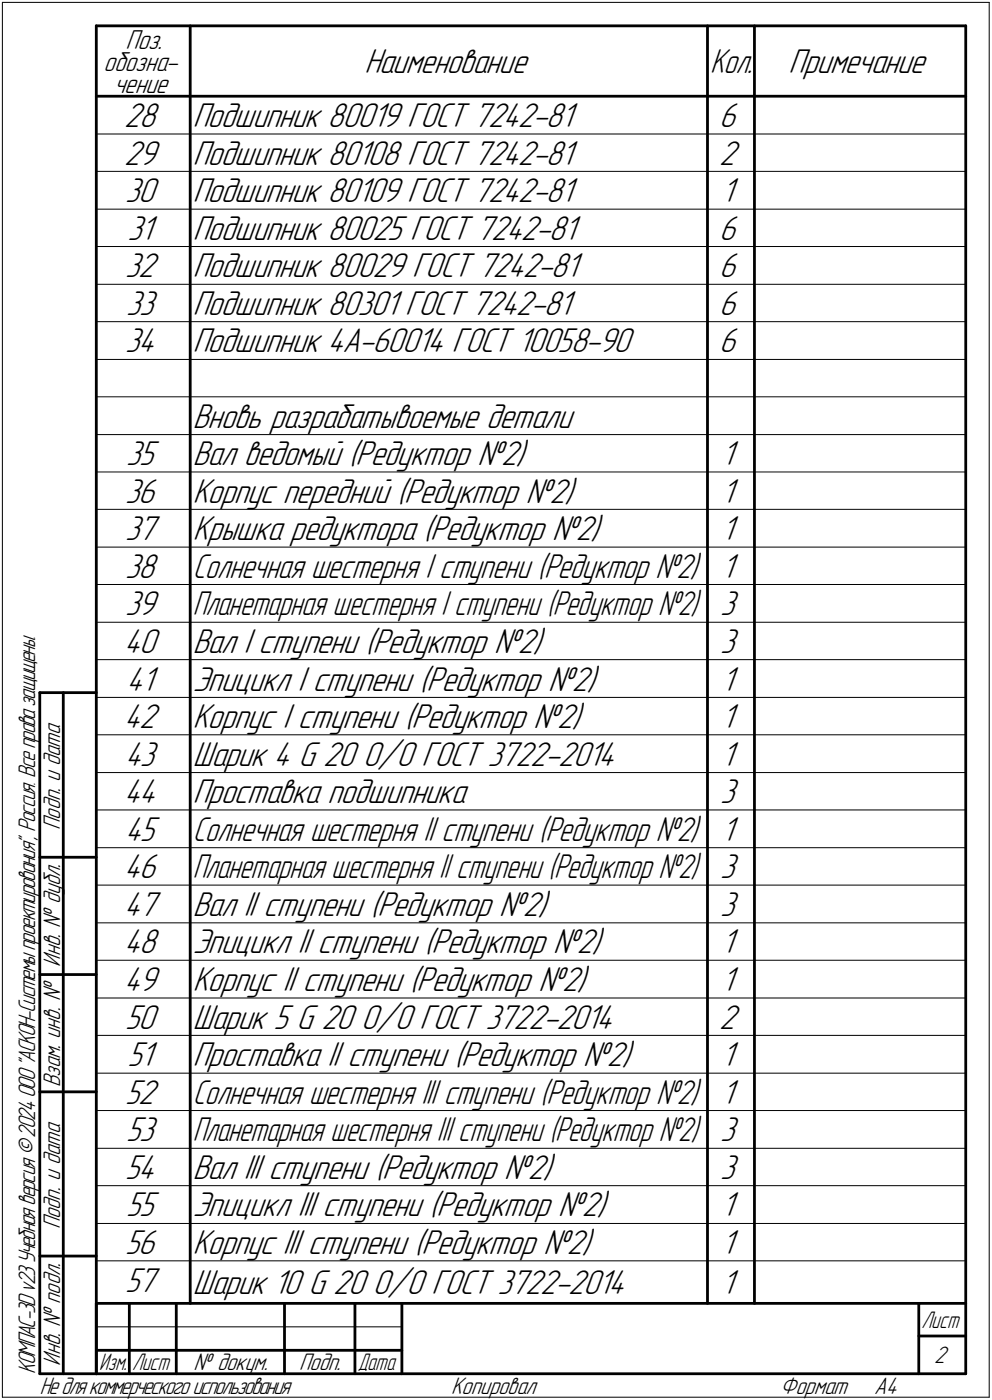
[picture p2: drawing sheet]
<svg xmlns="http://www.w3.org/2000/svg" width="211mm" height="298mm" viewBox="0 0 211 298" stroke-linecap="round" stroke-linejoin="round" font-family="sans-serif">
<defs><g id="words">
<g font-size="7.8">
<text x="77.5" y="15.5">Наименование</text>
<text x="167.8" y="15.5">Примечание</text>
<text x="26.4" y="27">28</text>
<text x="41" y="27">Подшипник 80019 ГОСТ 7242-81</text>
<text x="153" y="27">6</text>
<text x="26.4" y="35">29</text>
<text x="41" y="35">Подшипник 80108 ГОСТ 7242-81</text>
<text x="153" y="35">2</text>
<text x="26.6" y="43">30</text>
<text x="41" y="43">Подшипник 80109 ГОСТ 7242-81</text>
<text x="153.5" y="43">1</text>
<text x="27.1" y="51">31</text>
<text x="41" y="51">Подшипник 80025 ГОСТ 7242-81</text>
<text x="153" y="51">6</text>
<text x="26.6" y="59">32</text>
<text x="41" y="59">Подшипник 80029 ГОСТ 7242-81</text>
<text x="153" y="59">6</text>
<text x="26.8" y="67">33</text>
<text x="41" y="67">Подшипник 80301 ГОСТ 7242-81</text>
<text x="153" y="67">6</text>
<text x="26.6" y="75">34</text>
<text x="41" y="75">Подшипник 4А-60014 ГОСТ 10058-90</text>
<text x="153" y="75">6</text>
<text x="41" y="91">Вновь разрабатывоемые детали</text>
<text x="26.8" y="99">35</text>
<text x="41" y="99">Вал ведомый (Редуктор №2)</text>
<text x="153.5" y="99">1</text>
<text x="26.6" y="107">36</text>
<text x="41" y="107">Корпус передний (Редуктор №2)</text>
<text x="153.5" y="107">1</text>
<text x="26.6" y="115">37</text>
<text x="41" y="115">Крышка редуктора (Редуктор №2)</text>
<text x="153.5" y="115">1</text>
<text x="26.6" y="123">38</text>
<text x="153.5" y="123">1</text>
<text x="26.6" y="131">39</text>
<text x="153.2" y="131">3</text>
<text x="26.4" y="139">40</text>
<text x="41" y="139">Вал I ступени (Редуктор №2)</text>
<text x="153.2" y="139">3</text>
<text x="26.9" y="147">41</text>
<text x="41" y="147">Эпицикл I ступени (Редуктор №2)</text>
<text x="153.5" y="147">1</text>
<text x="26.4" y="155">42</text>
<text x="41" y="155">Корпус I ступени (Редуктор №2)</text>
<text x="153.5" y="155">1</text>
<text x="26.6" y="163">43</text>
<text x="41" y="163">Шарик 4 G 20</text>
<text x="77.2" y="163">0/0 ГОСТ 3722-2014</text>
<text x="153.5" y="163">1</text>
<text x="26.4" y="171">44</text>
<text x="41" y="171">Проставка подшипника</text>
<text x="153.2" y="171">3</text>
<text x="26.6" y="179">45</text>
<text x="153.5" y="179">1</text>
<text x="26.4" y="187">46</text>
<text x="153.2" y="187">3</text>
<text x="26.4" y="195">47</text>
<text x="41" y="195">Вал II ступени (Редуктор №2)</text>
<text x="153.2" y="195">3</text>
<text x="26.4" y="203">48</text>
<text x="41" y="203">Эпицикл II ступени (Редуктор №2)</text>
<text x="153.5" y="203">1</text>
<text x="26.4" y="211">49</text>
<text x="41" y="211">Корпус II ступени (Редуктор №2)</text>
<text x="153.5" y="211">1</text>
<text x="26.6" y="219">50</text>
<text x="41" y="219">Шарик 5 G 20</text>
<text x="76.9" y="219">0/0 ГОСТ 3722-2014</text>
<text x="153" y="219">2</text>
<text x="27.1" y="227">51</text>
<text x="41" y="227">Проставка II ступени (Редуктор №2)</text>
<text x="153.5" y="227">1</text>
<text x="26.6" y="235">52</text>
<text x="153.5" y="235">1</text>
<text x="26.8" y="243">53</text>
<text x="153.2" y="243">3</text>
<text x="26.6" y="251">54</text>
<text x="41" y="251">Вал III ступени (Редуктор №2)</text>
<text x="153.2" y="251">3</text>
<text x="26.8" y="259">55</text>
<text x="41" y="259">Эпицикл III ступени (Редуктор №2)</text>
<text x="153.5" y="259">1</text>
<text x="26.6" y="267">56</text>
<text x="41" y="267">Корпус III ступени (Редуктор №2)</text>
<text x="153.5" y="267">1</text>
<text x="26.6" y="275">57</text>
<text x="41" y="275.5">Шарик 10 G 20</text>
<text x="79.4" y="275.5">0/0 ГОСТ 3722-2014</text>
<text x="153.5" y="275.5">1</text>
</g>
<g font-size="7.7">
<text x="151.1" y="15.5">Кол.</text>
<text x="41" y="123">Солнечная шестерня I ступени (Редуктор №2)</text>
<text x="41" y="131">Планетарная шестерня I ступени (Редуктор №2)</text>
<text x="41" y="179">Солнечная шестерня II ступени (Редуктор №2)</text>
<text x="41" y="187">Планетарная шестерня II ступени (Редуктор №2)</text>
<text x="41" y="235">Солнечная шестерня III ступени (Редуктор №2)</text>
<text x="41" y="243">Планетарная шестерня III ступени (Редуктор №2)</text>
</g>
<g font-size="6.2">
<text x="26.7" y="10.5">Поз.</text>
<text x="22" y="15.1">обозна-</text>
<text x="24.2" y="19.8">чение</text>
</g>
<g font-size="5.4">
<text x="12.8" y="176.7" transform="rotate(-90 12.8 176.7)">Подп. и дата</text>
<text x="12.8" y="205.8" transform="rotate(-90 12.8 205.8)">Инв. № дубл.</text>
<text x="12.8" y="231.6" transform="rotate(-90 12.8 231.6)">Взам. инв. №</text>
<text x="12.8" y="261.7" transform="rotate(-90 12.8 261.7)">Подп. и дата</text>
<text x="7.5" y="292.5" transform="rotate(-90 7.5 292.5)">КОМПАС-3Dv23Учебнаяверсия©2024ООО&quot;АСКОН-Системыпроектирования&quot;, Россия. Всеправазащищены.</text>
<text x="12.8" y="290.8" transform="rotate(-90 12.8 290.8)">Инв. № подл.</text>
<text x="41.2" y="291.8">№ докум.</text>
<text x="63.6" y="291.8">Подп.</text>
<text x="198.8" y="290.3">2</text>
<text x="8.5" y="296.7">Недлякоммерческогоиспользования</text>
<text x="96" y="296.8">Копировал</text>
<text x="166" y="296.8">Формат</text>
<text x="186" y="296.8">A4</text>
</g>
<g font-size="5.3">
<text x="196.1" y="282.8">Лист</text>
<text x="21.1" y="291.8">Изм.</text>
<text x="28.1" y="291.8">Лист</text>
<text x="76.1" y="291.8">Дата</text>
</g>
</g></defs>
<g fill="none" stroke="#000" stroke-width=".21">
<path d="M.5 .5v297zM.5 .5h210zM210.5 .5v297zM20.5 28.5h185zM20.5 36.5h185zM20.5 44.5h185zM20.5 52.5h185zM20.5 60.5h185zM20.5 68.5h185zM20.5 76.5h185zM20.5 84.5h185zM20.5 92.5h185z"/>
<path d="M20.5 100.5h185zM20.5 108.5h185zM20.5 116.5h185zM20.5 124.5h185zM20.5 132.5h185zM20.5 140.5h185zM20.5 148.5h185zM20.5 156.5h185zM20.5 164.5h185zM20.5 172.5h185zM20.5 180.5h185zM20.5 188.5h185z"/>
<path d="M20.5 196.5h185zM20.5 204.5h185zM20.5 212.5h185zM20.5 220.5h185zM20.5 228.5h185zM20.5 236.5h185zM20.5 244.5h185zM20.5 252.5h185zM20.5 260.5h185zM20.5 268.5h185zM.5 297.5h210zM20.5 282.5h65z"/>
</g>
<g fill="none" stroke="#000" stroke-width=".59">
<path d="M20.5 5.5v287zM20.5 5.5h185zM40.5 5.5v272zM150.5 5.5v272zM160.5 5.5v272zM205.5 5.5v287zM20.5 20.5h185zM8.5 147.5v145zM8.5 147.5h12zM13.5 147.5v145zM8.5 182.5h12zM8.5 207.5h12z"/>
<path d="M8.5 232.5h12zM8.5 267.5h12zM20.5 277.5h185zM20.5 277.5v15zM27.5 277.5v15zM37.5 277.5v15zM60.5 277.5v15zM75.5 277.5v15zM85.5 277.5v15zM195.5 277.5v15zM8.5 292.5h12zM20.5 292.5h185z"/>
<path d="M20.5 287.5h7zM27.5 287.5h10zM37.5 287.5h23zM60.5 287.5h15zM75.5 287.5h10zM195.5 284.5h10z"/>
</g>
<use href="#words"/>
</svg>
